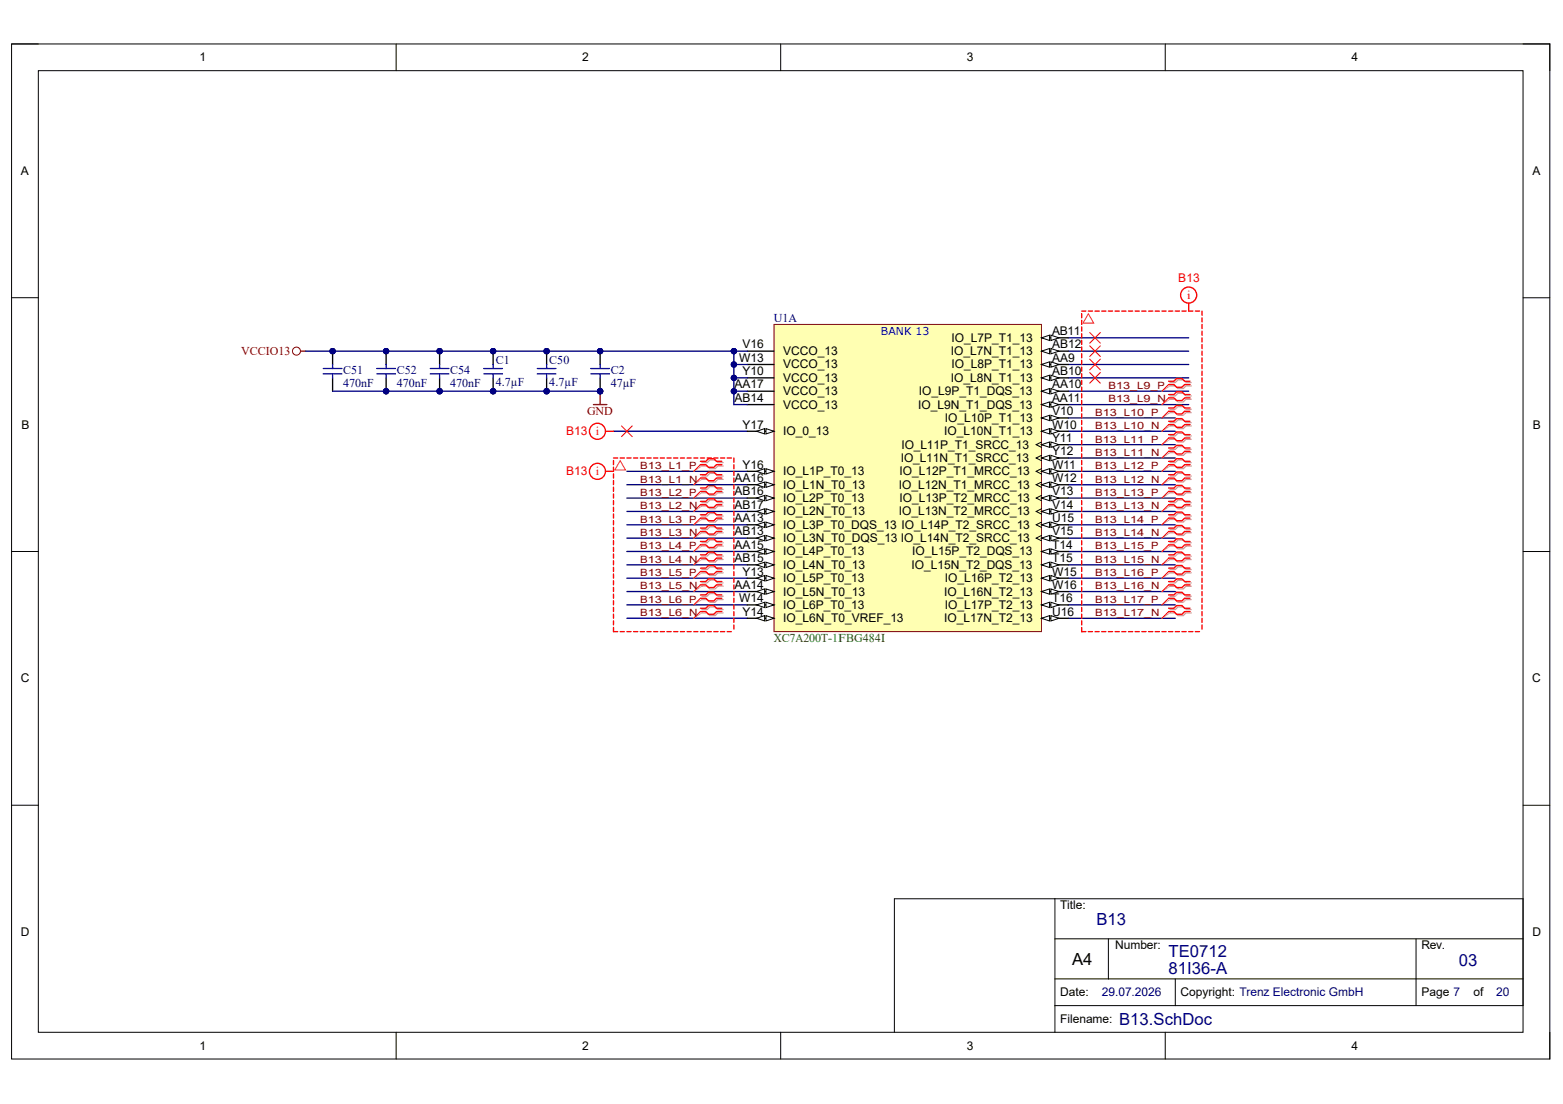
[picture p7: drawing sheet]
<svg xmlns="http://www.w3.org/2000/svg" width="297mm" height="210mm" viewBox="0 0 297 210" stroke-linecap="round" stroke-linejoin="round" font-family="sans-serif">
<defs><g id="words">
<g font-size="3.2" fill="#000081">
<text x="208.4" y="175.8">B13</text>
<text x="222.1" y="185.2">81I36-A</text>
<text x="222.1" y="181.9">TE0712</text>
<text x="277.2" y="183.6">03</text>
<text x="212.7" y="194.8">B13.SchDoc</text>
</g>
<text font-size="3.2" x="203.8" y="183.4">A4</text>
<g font-size="2.3">
<text x="37.9" y="11.7">1</text>
<text x="110.7" y="11.7">2</text>
<text x="183.7" y="11.7">3</text>
<text x="256.8" y="11.7">4</text>
<text x="4" y="33.3">A</text>
<text x="291.2" y="33.3">A</text>
<text x="180.8" y="65">IO_L7P_T1_13</text>
<text x="200" y="63.7">AB11</text>
<text x="140.5" y="68.8">W13</text>
<text x="141.1" y="66.3">V16</text>
<text x="141.1" y="71.3">Y10</text>
<text x="148.9" y="67.5">VCCO_13</text>
<text x="148.9" y="70.1">VCCO_13</text>
<text x="180.7" y="67.5">IO_L7N_T1_13</text>
<text x="180.8" y="70.1">IO_L8P_T1_13</text>
<text x="200" y="71.3">AB10</text>
<text x="200" y="68.8">AA9</text>
<text x="200" y="66.3">AB12</text>
<text x="139.6" y="73.9">AA17</text>
<text x="139.6" y="76.4">AB14</text>
<text x="148.9" y="75.1">VCCO_13</text>
<text x="148.9" y="77.7">VCCO_13</text>
<text x="148.9" y="72.6">VCCO_13</text>
<text x="174.5" y="77.7">IO_L9N_T1_DQS_13</text>
<text x="174.6" y="75.1">IO_L9P_T1_DQS_13</text>
<text x="180.7" y="72.6">IO_L8N_T1_13</text>
<text x="200" y="76.4">AA11</text>
<text x="200" y="73.9">AA10</text>
<text x="4.1" y="81.5">B</text>
<text x="141.1" y="81.5">Y17</text>
<text x="148.9" y="82.8">IO_0_13</text>
<text x="179.4" y="82.8">IO_L10N_T1_13</text>
<text x="179.6" y="80.2">IO_L10P_T1_13</text>
<text x="200" y="81.5">W10</text>
<text x="200" y="79">V10</text>
<text x="291.3" y="81.5">B</text>
<text x="141.1" y="89.1">Y16</text>
<text x="171.2" y="87.9">IO_L11N_T1_SRCC_13</text>
<text x="171.4" y="85.3">IO_L11P_T1_SRCC_13</text>
<text x="200" y="89.1">W11</text>
<text x="200" y="86.6">Y12</text>
<text x="200" y="84">Y11</text>
<text x="139.6" y="94.2">AB16</text>
<text x="139.6" y="91.7">AA16</text>
<text x="148.9" y="95.5">IO_L2P_T0_13</text>
<text x="148.9" y="92.9">IO_L1N_T0_13</text>
<text x="148.9" y="90.4">IO_L1P_T0_13</text>
<text x="170.8" y="92.9">IO_L12N_T1_MRCC_13</text>
<text x="171" y="95.5">IO_L13P_T2_MRCC_13</text>
<text x="171" y="90.4">IO_L12P_T1_MRCC_13</text>
<text x="200" y="94.2">V13</text>
<text x="200" y="91.7">W12</text>
<text x="139.6" y="101.8">AB13</text>
<text x="139.6" y="99.3">AA13</text>
<text x="139.6" y="96.7">AB17</text>
<text x="148.9" y="100.5">IO_L3P_T0_DQS_13 IO_L14P_T2_SRCC_13</text>
<text x="148.9" y="98">IO_L2N_T0_13</text>
<text x="170.8" y="98">IO_L13N_T2_MRCC_13</text>
<text x="200" y="101.8">V15</text>
<text x="200" y="99.3">U15</text>
<text x="200" y="96.7">V14</text>
<text x="139.6" y="106.9">AB15</text>
<text x="139.6" y="104.3">AA15</text>
<text x="148.9" y="105.6">IO_L4P_T0_13</text>
<text x="148.9" y="103.1">IO_L3N_T0_DQS_13 IO_L14N_T2_SRCC_13</text>
<text x="173.3" y="105.6">IO_L15P_T2_DQS_13</text>
<text x="200" y="106.9">T15</text>
<text x="200" y="104.3">T14</text>
<text x="139.6" y="112">AA14</text>
<text x="141.1" y="109.4">Y13</text>
<text x="148.9" y="113.2">IO_L5N_T0_13</text>
<text x="148.9" y="110.7">IO_L5P_T0_13</text>
<text x="148.9" y="108.2">IO_L4N_T0_13</text>
<text x="173.2" y="108.2">IO_L15N_T2_DQS_13</text>
<text x="179.4" y="113.2">IO_L16N_T2_13</text>
<text x="179.6" y="110.7">IO_L16P_T2_13</text>
<text x="200" y="112">W16</text>
<text x="200" y="109.4">W15</text>
<text x="140.5" y="114.5">W14</text>
<text x="141.1" y="117.1">Y14</text>
<text x="148.9" y="118.3">IO_L6N_T0_VREF_13</text>
<text x="148.9" y="115.8">IO_L6P_T0_13</text>
<text x="179.4" y="118.3">IO_L17N_T2_13</text>
<text x="179.6" y="115.8">IO_L17P_T2_13</text>
<text x="200" y="117.1">U16</text>
<text x="200" y="114.5">T16</text>
<text x="4" y="129.7">C</text>
<text x="291.2" y="129.7">C</text>
<text x="201.5" y="172.9">Title:</text>
<text x="4" y="178">D</text>
<text x="291.2" y="178">D</text>
<text x="211.9" y="180.5">Number:</text>
<text x="270.1" y="180.5">Rev.</text>
<text x="201.5" y="189.4">Date:</text>
<text x="224.4" y="189.4">Copyright: Trenz Electronic GmbH</text>
<text x="270.1" y="189.4">Page 7</text>
<text x="280" y="189.4">of</text>
<text x="201.5" y="194.5">Filename:</text>
<text x="37.9" y="199.6">1</text>
<text x="110.7" y="199.6">2</text>
<text x="183.7" y="199.6">3</text>
<text x="256.8" y="199.6">4</text>
</g>
<g font-size="2.3" fill="#f00">
<text x="223.9" y="53.6">B13</text>
<text x="225.6" y="56.8">i</text>
<text x="107.6" y="82.8">B13</text>
<text x="113.2" y="82.7">i</text>
<text x="107.6" y="90.4">B13</text>
<text x="113.2" y="90.4">i</text>
</g>
<g font-size="2.3" fill="#000081">
<text x="147.1" y="61.2">U1A</text>
<text x="65.2" y="71.1">C51</text>
<text x="75.4" y="71.1">C52</text>
<text x="85.6" y="71.1">C54</text>
<text x="94.2" y="69.3">C1</text>
<text x="104.4" y="69.3">C50</text>
<text x="116.1" y="71.1">C2</text>
<text x="65.2" y="73.6">470nF</text>
<text x="75.4" y="73.6">470nF</text>
<text x="85.6" y="73.6">470nF</text>
<text x="94.2" y="73.4">4.7µF</text>
<text x="104.4" y="73.4">4.7µF</text>
<text x="116.1" y="73.6">47µF</text>
<text x="209.4" y="189.4">29.07.2026</text>
<text x="284.3" y="189.4">20</text>
</g>
<g font-size="2.3" fill="#810000">
<text x="45.8" y="67.5">VCCIO13</text>
<text x="111.6" y="78.9">GND</text>
</g>
<text font-size="2.3" fill="#008100" x="147.1" y="122.1">XC7A200T-1FBG484I</text>
<text font-size="2.1" fill="#00f" x="167.4" y="63.8">BANK 13</text>
<g font-size="1.9" fill="#810000">
<text x="210.7" y="76.5">B13_L9_N</text>
<text x="210.7" y="73.9">B13_L9_P</text>
<text x="208.1" y="79.1">B13_L10_P</text>
<text x="208.1" y="81.6">B13_L10_N</text>
<text x="121.7" y="89.2">B13_L1_P</text>
<text x="208.1" y="89.2">B13_L12_P</text>
<text x="208.1" y="84.1">B13_L11_P</text>
<text x="208.1" y="86.7">B13_L11_N</text>
<text x="121.7" y="94.3">B13_L2_P</text>
<text x="121.7" y="91.7">B13_L1_N</text>
<text x="208.1" y="91.7">B13_L12_N</text>
<text x="208.1" y="94.3">B13_L13_P</text>
<text x="121.7" y="99.3">B13_L3_P</text>
<text x="121.7" y="101.9">B13_L3_N</text>
<text x="121.7" y="96.8">B13_L2_N</text>
<text x="208.1" y="96.8">B13_L13_N</text>
<text x="208.1" y="99.3">B13_L14_P</text>
<text x="208.1" y="101.9">B13_L14_N</text>
<text x="121.7" y="107">B13_L4_N</text>
<text x="121.7" y="104.4">B13_L4_P</text>
<text x="208.1" y="104.4">B13_L15_P</text>
<text x="208.1" y="107">B13_L15_N</text>
<text x="121.7" y="109.5">B13_L5_P</text>
<text x="121.7" y="112.1">B13_L5_N</text>
<text x="208.1" y="109.5">B13_L16_P</text>
<text x="208.1" y="112.1">B13_L16_N</text>
<text x="121.7" y="117.1">B13_L6_N</text>
<text x="121.7" y="114.6">B13_L6_P</text>
<text x="208.1" y="114.6">B13_L17_P</text>
<text x="208.1" y="117.1">B13_L17_N</text>
</g>
</g></defs>
<path d="M2.2 8.4h292.3v193h-292.3z" fill="none" stroke="#000" stroke-width=".19"/>
<path d="M7.3 13.4h282.1v182.9h-282.1z" fill-rule="evenodd" fill="#fff"/>
<g fill="none" stroke="#000" stroke-width=".19">
<path d="M2.2 8.4h5.1M7.3 13.4h282.1v182.9h-282.1zM75.3 8.4v5M148.4 8.4v5M221.4 8.4v5M289.4 8.4h5.1v5M2.2 56.6h5.1M289.4 56.6h5.1M2.2 104.9h5.1M289.4 104.9h5.1M2.2 153.1h5.1M289.4 153.1h5.1"/>
<path d="M200.5 170.9v25.4M200.5 178.5h88.9M210.6 178.5v7.6M269.1 178.5v12.7M75.3 196.3v5.1M148.4 196.3v5.1M200.5 191.2h88.9v-20.3h-119.4v25.4M200.5 186.1h88.9M221.4 196.3v5.1M223.4 186.1v5.1M294.5 196.3v5.1"/>
</g>
<g fill="none" stroke="#000081" stroke-width=".25">
<path d="M203 76.9h22.9M203 74.4h22.9M203 71.8h22.9M203 69.3h22.9M203 66.8h22.9M203 64.2h22.9M203 79.5h20.4M116.6 82h25.4M119.1 99.8h22.9M119.1 97.2h22.9M119.1 94.7h22.9M119.1 92.2h22.9"/>
<path d="M119.1 89.6h22.9M203 89.6h20.4M203 92.2h20.4M203 94.7h20.4M203 97.2h20.4M203 99.8h20.4M203 82h20.4M203 84.5h20.4M203 87.1h20.4M119.1 102.3h22.9M119.1 107.4h22.9M119.1 104.9h22.9"/>
<path d="M119.1 117.6h22.9M119.1 115h22.9M119.1 112.5h22.9M119.1 109.9h22.9M203 104.9h20.4M203 107.4h20.4M203 109.9h20.4M203 112.5h20.4M203 115h20.4M203 117.6h20.4M203 102.3h20.4"/>
</g>
<g fill="none" stroke="#d1a4a4" stroke-width=".25">
<path d="M222.3 75.3h1.1l.5-.5h1l.5 .5h1M222.3 75.9h1.1l.5 .5h1l.5-.5h1M222.3 72.7h1.1l.5-.5h1l.5 .5h1M222.3 73.4h1.1l.5 .5h1l.5-.5h1M222.3 77.8h1.1l.5-.5h1l.5 .5h1M222.3 78.4h1.1l.5 .6h1l.5-.6h1M133.4 98.1h1l.5-.5h1l.5 .5h1M133.4 98.8h1l.5 .5h1l.5-.5h1M133.4 93h1l.5-.5h1l.5 .5h1M133.4 93.7h1l.5 .5h1l.5-.5h1M133.4 95.6h1l.5-.5h1l.5 .5h1M133.4 96.2h1l.5 .5h1l.5-.5h1"/>
<path d="M133.4 88h1l.5-.5h1l.5 .5h1M133.4 88.6h1l.5 .5h1l.5-.5h1M133.4 90.5h1l.5-.5h1l.5 .5h1M133.4 91.1h1l.5 .5h1l.5-.5h1M222.3 80.4h1.1l.5-.6h1l.5 .6h1M222.3 81h1.1l.5 .5h1l.5-.5h1M222.3 82.9h1.1l.5-.5h1l.5 .5h1M222.3 83.5h1.1l.5 .5h1l.5-.5h1M222.3 85.4h1.1l.5-.5h1l.5 .5h1M222.3 86.1h1.1l.5 .5h1l.5-.5h1M222.3 88h1.1l.5-.5h1l.5 .5h1M222.3 88.6h1.1l.5 .5h1l.5-.5h1"/>
<path d="M222.3 90.5h1.1l.5-.5h1l.5 .5h1M222.3 91.1h1.1l.5 .6h1l.5-.6h1M222.3 93h1.1l.5-.5h1l.5 .5h1M222.3 93.7h1.1l.5 .5h1l.5-.5h1M222.3 95.6h1.1l.5-.5h1l.5 .5h1M222.3 96.2h1.1l.5 .5h1l.5-.5h1M222.3 98.1h1.1l.5-.5h1l.5 .5h1M222.3 98.8h1.1l.5 .5h1l.5-.5h1M133.4 105.7h1l.5-.5h1l.5 .5h1M133.4 106.4h1l.5 .5h1l.5-.5h1M133.4 103.2h1l.5-.5h1l.5 .5h1M133.4 103.8h1l.5 .5h1l.5-.5h1"/>
<path d="M133.4 100.7h1l.5-.5h1l.5 .5h1M133.4 101.3h1l.5 .5h1l.5-.5h1M133.4 115.9h1l.5-.5h1l.5 .5h1M133.4 116.5h1l.5 .5h1l.5-.5h1M133.4 113.4h1l.5-.5h1l.5 .5h1M133.4 114h1l.5 .5h1l.5-.5h1M133.4 108.3h1l.5-.5h1l.5 .5h1M133.4 108.9h1l.5 .5h1l.5-.5h1M133.4 110.8h1l.5-.5h1l.5 .5h1M133.4 111.5h1l.5 .5h1l.5-.5h1M222.3 100.7h1.1l.5-.5h1l.5 .5h1M222.3 101.3h1.1l.5 .5h1l.5-.5h1"/>
<path d="M222.3 103.2h1.1l.5-.5h1l.5 .5h1M222.3 103.8h1.1l.5 .6h1l.5-.6h1M222.3 105.7h1.1l.5-.5h1l.5 .5h1M222.3 106.4h1.1l.5 .5h1l.5-.5h1M222.3 108.3h1.1l.5-.5h1l.5 .5h1M222.3 108.9h1.1l.5 .5h1l.5-.5h1M222.3 110.8h1.1l.5-.5h1l.5 .5h1M222.3 111.5h1.1l.5 .5h1l.5-.5h1M222.3 113.4h1.1l.5-.5h1l.5 .5h1M222.3 114h1.1l.5 .5h1l.5-.5h1M222.3 115.9h1.1l.5-.5h1l.5 .5h1M222.3 116.5h1.1l.5 .6h1l.5-.6h1"/>
</g>
<g fill="none" stroke="#d1a4a4" stroke-width=".19">
<path d="M222.3 75.9l-1.5 1M222.3 73.4l-1.5 1M222.3 78.4l-1.5 1.1M133.4 98.8l-1.6 1M133.4 93.7l-1.6 1M133.4 96.2l-1.6 1M133.4 88.6l-1.6 1M133.4 91.1l-1.6 1.1M222.3 81l-1.5 1M222.3 83.5l-1.5 1M222.3 86.1l-1.5 1M222.3 88.6l-1.5 1"/>
<path d="M222.3 91.1l-1.5 1.1M222.3 93.7l-1.5 1M222.3 96.2l-1.5 1M222.3 98.8l-1.5 1M133.4 106.4l-1.6 1M133.4 103.8l-1.6 1.1M133.4 101.3l-1.6 1M133.4 116.5l-1.6 1.1M133.4 114l-1.6 1M133.4 108.9l-1.6 1M133.4 111.5l-1.6 1M222.3 101.3l-1.5 1"/>
<path d="M222.3 103.8l-1.5 1.1M222.3 106.4l-1.5 1M222.3 108.9l-1.5 1M222.3 111.5l-1.5 1M222.3 114l-1.5 1M222.3 116.5l-1.5 1.1"/>
</g>
<g fill="none" stroke="#f00" stroke-width=".25">
<path d="M205.6 59.6v.8M205.6 59.1h.8M206.8 59.1h.8M208.1 59.1h.8M209.4 59.1h.8M210.6 59.1h.8M211.9 59.1h.8M213.2 59.1h.8M214.5 59.1h.8M215.7 59.1h.8M217 59.1h.8M218.3 59.1h.8"/>
<path d="M219.5 59.1h.8M220.8 59.1h.8M222.1 59.1h.8M223.4 59.1h.7M224.6 59.1h.8M225.9 57.6v1.5h.8M227.2 59.1h.8M228.4 59.1v.8M205.6 60.9v.8M205.6 62.2v.8M205.6 63.4v.8M205.6 64.7v.8"/>
<path d="M205.6 66v.8M205.6 67.2v.8M205.6 68.5v.8M205.6 69.8v.8M205.6 71.1v.7M205.6 72.3v.8M205.6 73.6v.8M205.6 74.9v.8M205.6 76.1v.8M205.6 77.4v.8M205.6 78.7v.8M205.6 79.9v.8"/>
<path d="M222.1 75h1l.5-.5h1l.5 .5h1.1M222.1 75.7h1l.5 .5h1l.5-.5h1.1M222.1 72.5h1l.5-.5h1l.5 .5h1.1M222.1 73.1h1l.5 .5h1l.5-.5h1.1M222.1 77.6h1l.5-.5h1l.5 .5h1.1M222.1 78.2h1l.5 .5h1l.5-.5h1.1M228.4 60.4v.8M228.4 61.7v.8M228.4 63v.8M228.4 64.2v.8M228.4 65.5v.8M228.4 66.8v.8"/>
<path d="M228.4 68v.8M228.4 69.3v.8M228.4 70.6v.8M228.4 71.8v.8M228.4 73.1v.8M228.4 74.4v.8M228.4 75.7v.8M228.4 76.9v.8M228.4 78.2v.8M228.4 79.5v.8M116.6 87.6v.7M116.6 88.8v.8h-1.5"/>
<path d="M116.6 90.1v.8M116.6 91.4v.8M116.6 92.6v.8M116.6 93.9v.8M116.6 95.2v.8M116.6 96.4v.8M116.6 97.7v.8M116.6 99v.8M116.6 87.1h.8M117.9 87.1h.8M119.1 87.1h.8M120.4 87.1h.8"/>
<path d="M121.7 87.1h.8M122.9 87.1h.8M124.2 87.1h.8M125.5 87.1h.8M126.8 87.1h.8M128 87.1h.8M129.3 87.1h.8M130.6 87.1h.8M131.8 87.1h.8M133.1 97.9h1l.5-.5h1.1l.5 .5h1M133.1 98.5h1l.5 .5h1.1l.5-.5h1M133.1 92.8h1l.5-.5h1.1l.5 .5h1"/>
<path d="M133.1 93.4h1l.5 .5h1.1l.5-.5h1M133.1 95.3h1l.5-.5h1.1l.5 .5h1M133.1 96h1l.5 .5h1.1l.5-.5h1M133.1 87.7h1l.5-.5h1.1l.5 .5h1M133.1 88.3h1l.5 .6h1.1l.5-.6h1M133.1 90.3h1l.5-.6h1.1l.5 .6h1M133.1 90.9h1l.5 .5h1.1l.5-.5h1M133.1 87.1h.8M134.4 87.1h.8M135.7 87.1h.7M136.9 87.1h.8M138.2 87.1h.8"/>
<path d="M139.5 87.1v.8M139.5 88.3v.8M139.5 89.6v.8M139.5 90.9v.8M139.5 92.2v.7M139.5 93.4v.8M139.5 94.7v.8M139.5 96v.8M139.5 97.2v.8M139.5 98.5v.8M139.5 99.8v.8M205.6 81.2v.8"/>
<path d="M205.6 82.5v.8M205.6 83.8v.7M205.6 85v.8M205.6 86.3v.8M205.6 87.6v.7M205.6 88.8v.8M205.6 90.1v.8M205.6 91.4v.8M205.6 92.6v.8M205.6 93.9v.8M205.6 95.2v.8M205.6 96.4v.8"/>
<path d="M205.6 97.7v.8M205.6 99v.8M222.1 80.1h1l.5-.5h1l.5 .5h1.1M222.1 80.7h1l.5 .5h1l.5-.5h1.1M222.1 82.6h1l.5-.5h1l.5 .5h1.1M222.1 83.3h1l.5 .5h1l.5-.5h1.1M222.1 85.2h1l.5-.5h1l.5 .5h1.1M222.1 85.8h1l.5 .5h1l.5-.5h1.1M222.1 87.7h1l.5-.5h1l.5 .5h1.1M222.1 88.3h1l.5 .6h1l.5-.6h1.1M222.1 90.3h1l.5-.6h1l.5 .6h1.1M222.1 90.9h1l.5 .5h1l.5-.5h1.1"/>
<path d="M222.1 92.8h1l.5-.5h1l.5 .5h1.1M222.1 93.4h1l.5 .5h1l.5-.5h1.1M222.1 95.3h1l.5-.5h1l.5 .5h1.1M222.1 96h1l.5 .5h1l.5-.5h1.1M222.1 97.9h1l.5-.5h1l.5 .5h1.1M222.1 98.5h1l.5 .5h1l.5-.5h1.1M228.4 80.7v.8M228.4 82v.8M228.4 83.3v.8M228.4 84.5v.8M228.4 85.8v.8M228.4 87.1v.8"/>
<path d="M228.4 88.3v.8M228.4 89.6v.8M228.4 90.9v.8M228.4 92.2v.8M228.4 93.4v.8M228.4 94.7v.8M228.4 96v.8M228.4 97.2v.8M228.4 98.5v.8M228.4 99.8v.8M116.6 119.3v.8h.8M116.6 100.3v.7"/>
<path d="M116.6 101.5v.8M116.6 102.8v.8M116.6 104.1v.8M116.6 105.3v.8M116.6 106.6v.8M116.6 107.9v.8M116.6 109.1v.8M116.6 110.4v.8M116.6 111.7v.8M116.6 112.9v.8M116.6 114.2v.8M116.6 115.5v.8"/>
<path d="M116.6 116.8v.8M116.6 118v.8M133.1 105.5h1l.5-.5h1.1l.5 .5h1M133.1 106.1h1l.5 .5h1.1l.5-.5h1M133.1 102.9h1l.5-.5h1.1l.5 .5h1M133.1 103.6h1l.5 .5h1.1l.5-.5h1M133.1 100.4h1l.5-.5h1.1l.5 .5h1M133.1 101h1l.5 .6h1.1l.5-.6h1M133.1 115.6h1l.5-.5h1.1l.5 .5h1M133.1 116.3h1l.5 .5h1.1l.5-.5h1M133.1 113.1h1l.5-.5h1.1l.5 .5h1M133.1 113.7h1l.5 .6h1.1l.5-.6h1"/>
<path d="M133.1 108h1l.5-.5h1.1l.5 .5h1M133.1 108.7h1l.5 .5h1.1l.5-.5h1M133.1 110.6h1l.5-.5h1.1l.5 .5h1M133.1 111.2h1l.5 .5h1.1l.5-.5h1M139.5 101v.8M139.5 102.3v.8M139.5 103.6v.8M139.5 104.9v.7M139.5 106.1v.8M139.5 107.4v.8M139.5 108.7v.8M139.5 109.9v.8"/>
<path d="M139.5 111.2v.8M139.5 112.5v.8M139.5 113.7v.8M139.5 115v.8M139.5 116.3v.8M139.5 117.6v.7M139.5 118.8v.8M205.6 100.3v.7M205.6 101.5v.8M205.6 102.8v.8M205.6 104.1v.8M205.6 105.3v.8"/>
<path d="M205.6 106.6v.8M205.6 107.9v.8M205.6 109.1v.8M205.6 110.4v.8M205.6 111.7v.8M205.6 113v.7M205.6 114.2v.8M205.6 115.5v.8M205.6 116.8v.8M205.6 118v.8M205.6 119.3v.8h.8M222.1 100.4h1l.5-.5h1l.5 .5h1.1"/>
<path d="M222.1 101h1l.5 .6h1l.5-.6h1.1M222.1 102.9h1l.5-.5h1l.5 .5h1.1M222.1 103.6h1l.5 .5h1l.5-.5h1.1M222.1 105.5h1l.5-.5h1l.5 .5h1.1M222.1 106.1h1l.5 .5h1l.5-.5h1.1M222.1 108h1l.5-.5h1l.5 .5h1.1M222.1 108.7h1l.5 .5h1l.5-.5h1.1M222.1 110.6h1l.5-.5h1l.5 .5h1.1M222.1 111.2h1l.5 .5h1l.5-.5h1.1M222.1 113.1h1l.5-.5h1l.5 .5h1.1M222.1 113.7h1l.5 .6h1l.5-.6h1.1M222.1 115.6h1l.5-.5h1l.5 .5h1.1"/>
<path d="M222.1 116.3h1l.5 .5h1l.5-.5h1.1M228.4 101v.8M228.4 102.3v.8M228.4 103.6v.8M228.4 104.9v.8M228.4 106.1v.8M228.4 107.4v.8M228.4 108.7v.8M228.4 109.9v.8M228.4 111.2v.8M228.4 112.5v.8M228.4 113.7v.8"/>
<path d="M228.4 115v.8M228.4 116.3v.8M228.4 117.6v.7M228.4 118.8v.8M117.9 120.1h.8M119.1 120.1h.8M120.4 120.1h.8M121.7 120.1h.8M122.9 120.1h.8M124.2 120.1h.8M125.5 120.1h.8M126.8 120.1h.8"/>
<path d="M128 120.1h.8M129.3 120.1h.8M130.6 120.1h.8M131.8 120.1h.8M133.1 120.1h.8M134.4 120.1h.8M135.7 120.1h.7M136.9 120.1h.8M138.2 120.1h.8M206.8 120.1h.8M208.1 120.1h.8M209.4 120.1h.8"/>
<path d="M210.6 120.1h.8M211.9 120.1h.8M213.2 120.1h.8M214.5 120.1h.8M215.7 120.1h.8M217 120.1h.8M218.3 120.1h.8M219.5 120.1h.8M220.8 120.1h.8M222.1 120.1h.8M223.4 120.1h.7M224.6 120.1h.8"/>
<path d="M225.9 120.1h.8M227.2 120.1h.8"/>
<circle cx="225.9" cy="56.1" r="1.53"/>
<circle cx="113.5" cy="89.6" r="1.52"/>
</g>
<g fill="none" stroke="#f00" stroke-width=".19">
<path d="M222.1 75.7l-1.3 1.2M222.1 73.1l-1.3 1.3M222.1 78.2l-1.3 1.3M133.1 98.5l-1.3 1.3M133.1 93.4l-1.3 1.3M133.1 96l-1.3 1.2M133.1 88.3l-1.3 1.3M133.1 90.9l-1.3 1.3M222.1 80.7l-1.3 1.3M222.1 83.3l-1.3 1.2M222.1 85.8l-1.3 1.3M222.1 88.3l-1.3 1.3"/>
<path d="M222.1 90.9l-1.3 1.3M222.1 93.4l-1.3 1.3M222.1 96l-1.3 1.2M222.1 98.5l-1.3 1.3M133.1 106.1l-1.3 1.3M133.1 103.6l-1.3 1.3M133.1 101l-1.3 1.3M133.1 116.3l-1.3 1.3M133.1 113.7l-1.3 1.3M133.1 108.7l-1.3 1.2M133.1 111.2l-1.3 1.3M222.1 101l-1.3 1.3"/>
<path d="M222.1 103.6l-1.3 1.3M222.1 106.1l-1.3 1.3M222.1 108.7l-1.3 1.2M222.1 111.2l-1.3 1.3M222.1 113.7l-1.3 1.3M222.1 116.3l-1.3 1.3"/>
</g>
<circle cx="56.3" cy="66.8" r=".76" fill="none" stroke="#810000" stroke-width=".19"/>
<path d="M57.1 66.8h1M112.8 76.9h2.5M114.1 74.4v2.5" fill="none" stroke="#810000" stroke-width=".25"/>
<path d="M206.8 59.7l1.1 1.7h-2.1zM117.9 87.6l1 1.8h-2.1z" fill="none" stroke="#ff2f2f" stroke-width=".19"/>
<circle cx="114" cy="74.4" r=".51" fill="#000081"/>
<circle cx="114" cy="74.4" r=".51" fill="none" stroke="#000081" stroke-width=".19"/>
<path d="M147.1 61.7h50.8v58.4h-50.8z" fill-rule="evenodd" fill="#ffffb2"/>
<path d="M147.1 61.7h50.8v58.4h-50.8z" fill="none" stroke="#810000" stroke-width=".19"/>
<path d="M197.9 117.6h5.1" fill="none" stroke="#000" stroke-width=".25"/>
<path d="M197.9 117.6l1.6-.5v1z" fill="#f8fcff"/>
<path d="M197.9 117.6l1.6-.5v1z" fill="none" stroke="#000" stroke-width=".19"/>
<path d="M199.7 117.1l1.5 .5-1.5 .5z" fill="#f8fcff"/>
<path d="M199.7 117.1l1.5 .5-1.5 .5z" fill="none" stroke="#000" stroke-width=".19"/>
<path d="M197.9 115h5.1" fill="none" stroke="#000" stroke-width=".25"/>
<path d="M197.9 115l1.6-.5v1z" fill="#f8fcff"/>
<path d="M197.9 115l1.6-.5v1z" fill="none" stroke="#000" stroke-width=".19"/>
<path d="M199.7 114.5l1.5 .5-1.5 .5z" fill="#f8fcff"/>
<path d="M199.7 114.5l1.5 .5-1.5 .5z" fill="none" stroke="#000" stroke-width=".19"/>
<path d="M197.9 112.5h5.1" fill="none" stroke="#000" stroke-width=".25"/>
<path d="M197.9 112.5l1.6-.5v1z" fill="#f8fcff"/>
<path d="M197.9 112.5l1.6-.5v1z" fill="none" stroke="#000" stroke-width=".19"/>
<path d="M199.7 112l1.5 .5-1.5 .5z" fill="#f8fcff"/>
<path d="M199.7 112l1.5 .5-1.5 .5z" fill="none" stroke="#000" stroke-width=".19"/>
<path d="M197.9 109.9h5.1" fill="none" stroke="#000" stroke-width=".25"/>
<path d="M197.9 109.9l1.6-.5v1z" fill="#f8fcff"/>
<path d="M197.9 109.9l1.6-.5v1z" fill="none" stroke="#000" stroke-width=".19"/>
<path d="M199.7 109.4l1.5 .5-1.5 .5z" fill="#f8fcff"/>
<path d="M199.7 109.4l1.5 .5-1.5 .5z" fill="none" stroke="#000" stroke-width=".19"/>
<path d="M197.9 107.4h5.1" fill="none" stroke="#000" stroke-width=".25"/>
<path d="M197.9 107.4l1.6-.5v1z" fill="#f8fcff"/>
<path d="M197.9 107.4l1.6-.5v1z" fill="none" stroke="#000" stroke-width=".19"/>
<path d="M199.7 106.9l1.5 .5-1.5 .5z" fill="#f8fcff"/>
<path d="M199.7 106.9l1.5 .5-1.5 .5z" fill="none" stroke="#000" stroke-width=".19"/>
<path d="M197.9 104.9h5.1" fill="none" stroke="#000" stroke-width=".25"/>
<path d="M197.9 104.9l1.6-.5v1z" fill="#f8fcff"/>
<path d="M197.9 104.9l1.6-.5v1z" fill="none" stroke="#000" stroke-width=".19"/>
<path d="M199.7 104.4l1.5 .5-1.5 .5z" fill="#f8fcff"/>
<path d="M199.7 104.4l1.5 .5-1.5 .5z" fill="none" stroke="#000" stroke-width=".19"/>
<path d="M197.9 102.3h5.1" fill="none" stroke="#000" stroke-width=".25"/>
<path d="M197.9 102.3l1.6-.5v1z" fill="#f8fcff"/>
<path d="M197.9 102.3l1.6-.5v1z" fill="none" stroke="#000" stroke-width=".19"/>
<path d="M199.7 101.8l1.5 .5-1.5 .5z" fill="#f8fcff"/>
<path d="M197.9 101.8l-1 .5 1 .5M199.7 101.8l1.5 .5-1.5 .5z" fill="none" stroke="#000" stroke-width=".19"/>
<path d="M197.9 99.8h5.1" fill="none" stroke="#000" stroke-width=".25"/>
<path d="M197.9 99.8l1.6-.5v1z" fill="#f8fcff"/>
<path d="M197.9 99.8l1.6-.5v1z" fill="none" stroke="#000" stroke-width=".19"/>
<path d="M199.7 99.3l1.5 .5-1.5 .5z" fill="#f8fcff"/>
<path d="M197.9 99.3l-1 .5 1 .5M199.7 99.3l1.5 .5-1.5 .5z" fill="none" stroke="#000" stroke-width=".19"/>
<path d="M197.9 97.2h5.1" fill="none" stroke="#000" stroke-width=".25"/>
<path d="M197.9 97.2l1.6-.5v1.1z" fill="#f8fcff"/>
<path d="M197.9 97.2l1.6-.5v1.1z" fill="none" stroke="#000" stroke-width=".19"/>
<path d="M199.7 96.7l1.5 .5-1.5 .6z" fill="#f8fcff"/>
<path d="M197.9 96.7l-1 .5 1 .6M199.7 96.7l1.5 .5-1.5 .6z" fill="none" stroke="#000" stroke-width=".19"/>
<path d="M197.9 94.7h5.1" fill="none" stroke="#000" stroke-width=".25"/>
<path d="M197.9 94.7l1.6-.5v1z" fill="#f8fcff"/>
<path d="M197.9 94.7l1.6-.5v1z" fill="none" stroke="#000" stroke-width=".19"/>
<path d="M199.7 94.2l1.5 .5-1.5 .5z" fill="#f8fcff"/>
<path d="M197.9 94.2l-1 .5 1 .5M199.7 94.2l1.5 .5-1.5 .5z" fill="none" stroke="#000" stroke-width=".19"/>
<path d="M197.9 92.2h5.1" fill="none" stroke="#000" stroke-width=".25"/>
<path d="M197.9 92.2l1.6-.5v1z" fill="#f8fcff"/>
<path d="M197.9 92.2l1.6-.5v1z" fill="none" stroke="#000" stroke-width=".19"/>
<path d="M199.7 91.7l1.5 .5-1.5 .5z" fill="#f8fcff"/>
<path d="M197.9 91.7l-1 .5 1 .5M199.7 91.7l1.5 .5-1.5 .5z" fill="none" stroke="#000" stroke-width=".19"/>
<path d="M197.9 89.6h5.1" fill="none" stroke="#000" stroke-width=".25"/>
<path d="M197.9 89.6l1.6-.5v1z" fill="#f8fcff"/>
<path d="M197.9 89.6l1.6-.5v1z" fill="none" stroke="#000" stroke-width=".19"/>
<path d="M199.7 89.1l1.5 .5-1.5 .5z" fill="#f8fcff"/>
<path d="M197.9 89.1l-1 .5 1 .5M199.7 89.1l1.5 .5-1.5 .5z" fill="none" stroke="#000" stroke-width=".19"/>
<path d="M197.9 87.1h5.1" fill="none" stroke="#000" stroke-width=".25"/>
<path d="M197.9 87.1l1.6-.5v1z" fill="#f8fcff"/>
<path d="M197.9 87.1l1.6-.5v1z" fill="none" stroke="#000" stroke-width=".19"/>
<path d="M199.7 86.6l1.5 .5-1.5 .5z" fill="#f8fcff"/>
<path d="M197.9 86.6l-1 .5 1 .5M199.7 86.6l1.5 .5-1.5 .5z" fill="none" stroke="#000" stroke-width=".19"/>
<path d="M197.9 84.5h5.1" fill="none" stroke="#000" stroke-width=".25"/>
<path d="M197.9 84.5l1.6-.5v1.1z" fill="#f8fcff"/>
<path d="M197.9 84.5l1.6-.5v1.1z" fill="none" stroke="#000" stroke-width=".19"/>
<path d="M199.7 84l1.5 .5-1.5 .6z" fill="#f8fcff"/>
<path d="M197.9 84l-1 .5 1 .6M199.7 84l1.5 .5-1.5 .6z" fill="none" stroke="#000" stroke-width=".19"/>
<path d="M197.9 82h5.1" fill="none" stroke="#000" stroke-width=".25"/>
<path d="M197.9 82l1.6-.5v1z" fill="#f8fcff"/>
<path d="M197.9 82l1.6-.5v1z" fill="none" stroke="#000" stroke-width=".19"/>
<path d="M199.7 81.5l1.5 .5-1.5 .5z" fill="#f8fcff"/>
<path d="M199.7 81.5l1.5 .5-1.5 .5z" fill="none" stroke="#000" stroke-width=".19"/>
<path d="M197.9 79.5h5.1" fill="none" stroke="#000" stroke-width=".25"/>
<path d="M197.9 79.5l1.6-.5v1z" fill="#f8fcff"/>
<path d="M197.9 79.5l1.6-.5v1z" fill="none" stroke="#000" stroke-width=".19"/>
<path d="M199.7 79l1.5 .5-1.5 .5z" fill="#f8fcff"/>
<path d="M199.7 79l1.5 .5-1.5 .5z" fill="none" stroke="#000" stroke-width=".19"/>
<path d="M197.9 76.9h5.1" fill="none" stroke="#000" stroke-width=".25"/>
<path d="M197.9 76.9l1.6-.5v1z" fill="#f8fcff"/>
<path d="M197.9 76.9l1.6-.5v1z" fill="none" stroke="#000" stroke-width=".19"/>
<path d="M199.7 76.4l1.5 .5-1.5 .5z" fill="#f8fcff"/>
<path d="M199.7 76.4l1.5 .5-1.5 .5z" fill="none" stroke="#000" stroke-width=".19"/>
<path d="M197.9 74.4h5.1" fill="none" stroke="#000" stroke-width=".25"/>
<path d="M197.9 74.4l1.6-.5v1z" fill="#f8fcff"/>
<path d="M197.9 74.4l1.6-.5v1z" fill="none" stroke="#000" stroke-width=".19"/>
<path d="M199.7 73.9l1.5 .5-1.5 .5z" fill="#f8fcff"/>
<path d="M199.7 73.9l1.5 .5-1.5 .5z" fill="none" stroke="#000" stroke-width=".19"/>
<path d="M197.9 71.8h5.1" fill="none" stroke="#000" stroke-width=".25"/>
<path d="M197.9 71.8l1.6-.5v1.1z" fill="#f8fcff"/>
<path d="M197.9 71.8l1.6-.5v1.1z" fill="none" stroke="#000" stroke-width=".19"/>
<path d="M199.7 71.3l1.5 .5-1.5 .6z" fill="#f8fcff"/>
<path d="M199.7 71.3l1.5 .5-1.5 .6z" fill="none" stroke="#000" stroke-width=".19"/>
<path d="M197.9 69.3h5.1" fill="none" stroke="#000" stroke-width=".25"/>
<path d="M197.9 69.3l1.6-.5v1z" fill="#f8fcff"/>
<path d="M197.9 69.3l1.6-.5v1z" fill="none" stroke="#000" stroke-width=".19"/>
<path d="M199.7 68.8l1.5 .5-1.5 .5z" fill="#f8fcff"/>
<path d="M199.7 68.8l1.5 .5-1.5 .5z" fill="none" stroke="#000" stroke-width=".19"/>
<path d="M197.9 66.8h5.1" fill="none" stroke="#000" stroke-width=".25"/>
<path d="M197.9 66.8l1.6-.5v1z" fill="#f8fcff"/>
<path d="M197.9 66.8l1.6-.5v1z" fill="none" stroke="#000" stroke-width=".19"/>
<path d="M199.7 66.3l1.5 .5-1.5 .5z" fill="#f8fcff"/>
<path d="M199.7 66.3l1.5 .5-1.5 .5z" fill="none" stroke="#000" stroke-width=".19"/>
<path d="M197.9 64.2h5.1" fill="none" stroke="#000" stroke-width=".25"/>
<path d="M197.9 64.2l1.6-.5v1z" fill="#f8fcff"/>
<path d="M197.9 64.2l1.6-.5v1z" fill="none" stroke="#000" stroke-width=".19"/>
<path d="M199.7 63.7l1.5 .5-1.5 .5z" fill="#f8fcff"/>
<path d="M199.7 63.7l1.5 .5-1.5 .5z" fill="none" stroke="#000" stroke-width=".19"/>
<path d="M142 117.6h5.1" fill="none" stroke="#000" stroke-width=".25"/>
<path d="M145.6 117l1.5 .6-1.5 .5z" fill="#f8fcff"/>
<path d="M145.6 117l1.5 .6-1.5 .5z" fill="none" stroke="#000" stroke-width=".19"/>
<path d="M143.8 117.6l1.5-.6v1.1z" fill="#f8fcff"/>
<path d="M143.8 117.6l1.5-.6v1.1z" fill="none" stroke="#000" stroke-width=".19"/>
<path d="M142 115h5.1" fill="none" stroke="#000" stroke-width=".25"/>
<path d="M145.6 114.5l1.5 .5-1.5 .5z" fill="#f8fcff"/>
<path d="M145.6 114.5l1.5 .5-1.5 .5z" fill="none" stroke="#000" stroke-width=".19"/>
<path d="M143.8 115l1.5-.5v1z" fill="#f8fcff"/>
<path d="M143.8 115l1.5-.5v1z" fill="none" stroke="#000" stroke-width=".19"/>
<path d="M142 112.5h5.1" fill="none" stroke="#000" stroke-width=".25"/>
<path d="M145.6 112l1.5 .5-1.5 .5z" fill="#f8fcff"/>
<path d="M145.6 112l1.5 .5-1.5 .5z" fill="none" stroke="#000" stroke-width=".19"/>
<path d="M143.8 112.5l1.5-.5v1z" fill="#f8fcff"/>
<path d="M143.8 112.5l1.5-.5v1z" fill="none" stroke="#000" stroke-width=".19"/>
<path d="M142 109.9h5.1" fill="none" stroke="#000" stroke-width=".25"/>
<path d="M145.6 109.4l1.5 .5-1.5 .5z" fill="#f8fcff"/>
<path d="M145.6 109.4l1.5 .5-1.5 .5z" fill="none" stroke="#000" stroke-width=".19"/>
<path d="M143.8 109.9l1.5-.5v1z" fill="#f8fcff"/>
<path d="M143.8 109.9l1.5-.5v1z" fill="none" stroke="#000" stroke-width=".19"/>
<path d="M142 107.4h5.1" fill="none" stroke="#000" stroke-width=".25"/>
<path d="M145.6 106.9l1.5 .5-1.5 .5z" fill="#f8fcff"/>
<path d="M145.6 106.9l1.5 .5-1.5 .5z" fill="none" stroke="#000" stroke-width=".19"/>
<path d="M143.8 107.4l1.5-.5v1z" fill="#f8fcff"/>
<path d="M143.8 107.4l1.5-.5v1z" fill="none" stroke="#000" stroke-width=".19"/>
<path d="M142 104.9h5.1" fill="none" stroke="#000" stroke-width=".25"/>
<path d="M145.6 104.3l1.5 .6-1.5 .5z" fill="#f8fcff"/>
<path d="M145.6 104.3l1.5 .6-1.5 .5z" fill="none" stroke="#000" stroke-width=".19"/>
<path d="M143.8 104.9l1.5-.6v1.1z" fill="#f8fcff"/>
<path d="M143.8 104.9l1.5-.6v1.1z" fill="none" stroke="#000" stroke-width=".19"/>
<path d="M142 102.3h5.1" fill="none" stroke="#000" stroke-width=".25"/>
<path d="M145.6 101.8l1.5 .5-1.5 .5z" fill="#f8fcff"/>
<path d="M145.6 101.8l1.5 .5-1.5 .5z" fill="none" stroke="#000" stroke-width=".19"/>
<path d="M143.8 102.3l1.5-.5v1z" fill="#f8fcff"/>
<path d="M143.8 102.3l1.5-.5v1z" fill="none" stroke="#000" stroke-width=".19"/>
<path d="M142 99.8h5.1" fill="none" stroke="#000" stroke-width=".25"/>
<path d="M145.6 99.3l1.5 .5-1.5 .5z" fill="#f8fcff"/>
<path d="M145.6 99.3l1.5 .5-1.5 .5z" fill="none" stroke="#000" stroke-width=".19"/>
<path d="M143.8 99.8l1.5-.5v1z" fill="#f8fcff"/>
<path d="M143.8 99.8l1.5-.5v1z" fill="none" stroke="#000" stroke-width=".19"/>
<path d="M142 97.2h5.1" fill="none" stroke="#000" stroke-width=".25"/>
<path d="M145.6 96.7l1.5 .5-1.5 .5z" fill="#f8fcff"/>
<path d="M145.6 96.7l1.5 .5-1.5 .5z" fill="none" stroke="#000" stroke-width=".19"/>
<path d="M143.8 97.2l1.5-.5v1z" fill="#f8fcff"/>
<path d="M143.8 97.2l1.5-.5v1z" fill="none" stroke="#000" stroke-width=".19"/>
<path d="M142 94.7h5.1" fill="none" stroke="#000" stroke-width=".25"/>
<path d="M145.6 94.2l1.5 .5-1.5 .5z" fill="#f8fcff"/>
<path d="M145.6 94.2l1.5 .5-1.5 .5z" fill="none" stroke="#000" stroke-width=".19"/>
<path d="M143.8 94.7l1.5-.5v1z" fill="#f8fcff"/>
<path d="M143.8 94.7l1.5-.5v1z" fill="none" stroke="#000" stroke-width=".19"/>
<path d="M142 92.2h5.1" fill="none" stroke="#000" stroke-width=".25"/>
<path d="M145.6 91.6l1.5 .6-1.5 .5z" fill="#f8fcff"/>
<path d="M145.6 91.6l1.5 .6-1.5 .5z" fill="none" stroke="#000" stroke-width=".19"/>
<path d="M143.8 92.2l1.5-.6v1.1z" fill="#f8fcff"/>
<path d="M143.8 92.2l1.5-.6v1.1z" fill="none" stroke="#000" stroke-width=".19"/>
<path d="M142 89.6h5.1" fill="none" stroke="#000" stroke-width=".25"/>
<path d="M145.6 89.1l1.5 .5-1.5 .5z" fill="#f8fcff"/>
<path d="M145.6 89.1l1.5 .5-1.5 .5z" fill="none" stroke="#000" stroke-width=".19"/>
<path d="M143.8 89.6l1.5-.5v1z" fill="#f8fcff"/>
<path d="M143.8 89.6l1.5-.5v1z" fill="none" stroke="#000" stroke-width=".19"/>
<path d="M142 82h5.1" fill="none" stroke="#000" stroke-width=".25"/>
<path d="M145.6 81.5l1.5 .5-1.5 .5z" fill="#f8fcff"/>
<path d="M145.6 81.5l1.5 .5-1.5 .5z" fill="none" stroke="#000" stroke-width=".19"/>
<path d="M143.8 82l1.5-.5v1z" fill="#f8fcff"/>
<path d="M143.8 82l1.5-.5v1z" fill="none" stroke="#000" stroke-width=".19"/>
<path d="M142 74.4h5.1M142 76.9h5.1M142 66.8h5.1M142 69.3h5.1M142 71.8h5.1" fill="none" stroke="#000" stroke-width=".25"/>
<path d="M139.5 66.8h2.5" fill="none" stroke="#000081" stroke-width=".25"/>
<circle cx="139.5" cy="66.8" r=".51" fill="#000081"/>
<circle cx="139.5" cy="66.8" r=".51" fill="none" stroke="#000081" stroke-width=".19"/>
<path d="M58.1 66.8h81.4" fill="none" stroke="#000081" stroke-width=".25"/>
<circle cx="139.5" cy="66.8" r=".51" fill="#000081"/>
<circle cx="139.5" cy="66.8" r=".51" fill="none" stroke="#000081" stroke-width=".19"/>
<circle cx="114" cy="66.8" r=".51" fill="#000081"/>
<circle cx="114" cy="66.8" r=".51" fill="none" stroke="#000081" stroke-width=".19"/>
<circle cx="103.9" cy="66.8" r=".51" fill="#000081"/>
<circle cx="103.9" cy="66.8" r=".51" fill="none" stroke="#000081" stroke-width=".19"/>
<circle cx="93.7" cy="66.8" r=".51" fill="#000081"/>
<circle cx="93.7" cy="66.8" r=".51" fill="none" stroke="#000081" stroke-width=".19"/>
<circle cx="83.5" cy="66.8" r=".51" fill="#000081"/>
<circle cx="83.5" cy="66.8" r=".51" fill="none" stroke="#000081" stroke-width=".19"/>
<circle cx="73.4" cy="66.8" r=".51" fill="#000081"/>
<circle cx="73.4" cy="66.8" r=".51" fill="none" stroke="#000081" stroke-width=".19"/>
<circle cx="63.2" cy="66.8" r=".51" fill="#000081"/>
<circle cx="63.2" cy="66.8" r=".51" fill="none" stroke="#000081" stroke-width=".19"/>
<path d="M139.5 69.3h2.5" fill="none" stroke="#000081" stroke-width=".25"/>
<circle cx="139.5" cy="69.3" r=".51" fill="#000081"/>
<circle cx="139.5" cy="69.3" r=".51" fill="none" stroke="#000081" stroke-width=".19"/>
<path d="M139.5 71.8h2.5" fill="none" stroke="#000081" stroke-width=".25"/>
<circle cx="139.5" cy="71.8" r=".51" fill="#000081"/>
<circle cx="139.5" cy="71.8" r=".51" fill="none" stroke="#000081" stroke-width=".19"/>
<path d="M139.5 74.4h2.5" fill="none" stroke="#000081" stroke-width=".25"/>
<circle cx="139.5" cy="74.4" r=".51" fill="#000081"/>
<circle cx="139.5" cy="74.4" r=".51" fill="none" stroke="#000081" stroke-width=".19"/>
<circle cx="63.2" cy="66.8" r=".51" fill="#000081"/>
<circle cx="63.2" cy="66.8" r=".51" fill="none" stroke="#000081" stroke-width=".19"/>
<path d="M63.2 66.8v2.5" fill="none" stroke="#000" stroke-width=".25"/>
<circle cx="63.2" cy="66.8" r=".51" fill="#000081"/>
<circle cx="63.2" cy="66.8" r=".51" fill="none" stroke="#000081" stroke-width=".19"/>
<path d="M63.2 71.8v2.6" fill="none" stroke="#000" stroke-width=".25"/>
<path d="M61.4 71.1h3.6M61.4 70.1h3.6M63.2 69.3v.8M63.2 71.1v.7" fill="none" stroke="#00f" stroke-width=".25"/>
<circle cx="73.4" cy="66.8" r=".51" fill="#000081"/>
<circle cx="73.4" cy="66.8" r=".51" fill="none" stroke="#000081" stroke-width=".19"/>
<circle cx="73.4" cy="74.4" r=".51" fill="#000081"/>
<circle cx="73.4" cy="74.4" r=".51" fill="none" stroke="#000081" stroke-width=".19"/>
<path d="M73.4 66.8v2.5" fill="none" stroke="#000" stroke-width=".25"/>
<circle cx="73.4" cy="66.8" r=".51" fill="#000081"/>
<circle cx="73.4" cy="66.8" r=".51" fill="none" stroke="#000081" stroke-width=".19"/>
<path d="M73.4 71.8v2.6" fill="none" stroke="#000" stroke-width=".25"/>
<circle cx="73.4" cy="74.4" r=".51" fill="#000081"/>
<circle cx="73.4" cy="74.4" r=".51" fill="none" stroke="#000081" stroke-width=".19"/>
<path d="M71.6 71.1h3.6M71.6 70.1h3.6M73.4 69.3v.8M73.4 71.1v.7" fill="none" stroke="#00f" stroke-width=".25"/>
<circle cx="83.5" cy="66.8" r=".51" fill="#000081"/>
<circle cx="83.5" cy="66.8" r=".51" fill="none" stroke="#000081" stroke-width=".19"/>
<circle cx="83.5" cy="74.4" r=".51" fill="#000081"/>
<circle cx="83.5" cy="74.4" r=".51" fill="none" stroke="#000081" stroke-width=".19"/>
<path d="M83.5 66.8v2.5" fill="none" stroke="#000" stroke-width=".25"/>
<circle cx="83.5" cy="66.8" r=".51" fill="#000081"/>
<circle cx="83.5" cy="66.8" r=".51" fill="none" stroke="#000081" stroke-width=".19"/>
<path d="M83.5 71.8v2.6" fill="none" stroke="#000" stroke-width=".25"/>
<circle cx="83.5" cy="74.4" r=".51" fill="#000081"/>
<circle cx="83.5" cy="74.4" r=".51" fill="none" stroke="#000081" stroke-width=".19"/>
<path d="M81.8 71.1h3.5M81.8 70.1h3.5M83.5 69.3v.8M83.5 71.1v.7" fill="none" stroke="#00f" stroke-width=".25"/>
<circle cx="93.7" cy="66.8" r=".51" fill="#000081"/>
<circle cx="93.7" cy="66.8" r=".51" fill="none" stroke="#000081" stroke-width=".19"/>
<circle cx="93.7" cy="74.4" r=".51" fill="#000081"/>
<circle cx="93.7" cy="74.4" r=".51" fill="none" stroke="#000081" stroke-width=".19"/>
<path d="M93.7 66.8v2.5" fill="none" stroke="#000" stroke-width=".25"/>
<circle cx="93.7" cy="66.8" r=".51" fill="#000081"/>
<circle cx="93.7" cy="66.8" r=".51" fill="none" stroke="#000081" stroke-width=".19"/>
<path d="M93.7 71.8v2.6" fill="none" stroke="#000" stroke-width=".25"/>
<circle cx="93.7" cy="74.4" r=".51" fill="#000081"/>
<circle cx="93.7" cy="74.4" r=".51" fill="none" stroke="#000081" stroke-width=".19"/>
<path d="M91.9 71.1h3.6M91.9 70.1h3.6M93.7 69.3v.8M93.7 71.1v.7" fill="none" stroke="#00f" stroke-width=".25"/>
<circle cx="103.9" cy="66.8" r=".51" fill="#000081"/>
<circle cx="103.9" cy="66.8" r=".51" fill="none" stroke="#000081" stroke-width=".19"/>
<circle cx="103.9" cy="74.4" r=".51" fill="#000081"/>
<circle cx="103.9" cy="74.4" r=".51" fill="none" stroke="#000081" stroke-width=".19"/>
<path d="M103.9 66.8v2.5" fill="none" stroke="#000" stroke-width=".25"/>
<circle cx="103.9" cy="66.8" r=".51" fill="#000081"/>
<circle cx="103.9" cy="66.8" r=".51" fill="none" stroke="#000081" stroke-width=".19"/>
<path d="M103.9 71.8v2.6" fill="none" stroke="#000" stroke-width=".25"/>
<circle cx="103.9" cy="74.4" r=".51" fill="#000081"/>
<circle cx="103.9" cy="74.4" r=".51" fill="none" stroke="#000081" stroke-width=".19"/>
<path d="M102.1 71.1h3.6M102.1 70.1h3.6M103.9 69.3v.8M103.9 71.1v.7" fill="none" stroke="#00f" stroke-width=".25"/>
<circle cx="114" cy="66.8" r=".51" fill="#000081"/>
<circle cx="114" cy="66.8" r=".51" fill="none" stroke="#000081" stroke-width=".19"/>
<circle cx="114" cy="74.4" r=".51" fill="#000081"/>
<circle cx="114" cy="74.4" r=".51" fill="none" stroke="#000081" stroke-width=".19"/>
<path d="M114.1 66.8v2.5" fill="none" stroke="#000" stroke-width=".25"/>
<circle cx="114" cy="66.8" r=".51" fill="#000081"/>
<circle cx="114" cy="66.8" r=".51" fill="none" stroke="#000081" stroke-width=".19"/>
<path d="M114.1 71.8v2.6" fill="none" stroke="#000" stroke-width=".25"/>
<circle cx="114" cy="74.4" r=".51" fill="#000081"/>
<circle cx="114" cy="74.4" r=".51" fill="none" stroke="#000081" stroke-width=".19"/>
<path d="M112.3 71.1h3.5M112.3 70.1h3.5M114.1 69.3v.8M114.1 71.1v.7" fill="none" stroke="#00f" stroke-width=".25"/>
<path d="M63.2 74.4h50.9" fill="none" stroke="#000081" stroke-width=".25"/>
<circle cx="114" cy="74.4" r=".51" fill="#000081"/>
<circle cx="114" cy="74.4" r=".51" fill="none" stroke="#000081" stroke-width=".19"/>
<circle cx="103.9" cy="74.4" r=".51" fill="#000081"/>
<circle cx="103.9" cy="74.4" r=".51" fill="none" stroke="#000081" stroke-width=".19"/>
<circle cx="93.7" cy="74.4" r=".51" fill="#000081"/>
<circle cx="93.7" cy="74.4" r=".51" fill="none" stroke="#000081" stroke-width=".19"/>
<circle cx="83.5" cy="74.4" r=".51" fill="#000081"/>
<circle cx="83.5" cy="74.4" r=".51" fill="none" stroke="#000081" stroke-width=".19"/>
<circle cx="73.4" cy="74.4" r=".51" fill="#000081"/>
<circle cx="73.4" cy="74.4" r=".51" fill="none" stroke="#000081" stroke-width=".19"/>
<g fill="none" stroke="#f00" stroke-width=".25">
<path d="M115.1 82h1.5"/>
<circle cx="113.5" cy="82" r="1.52"/>
</g>
<path d="M207.1 63.2l2 2M207.1 65.8l2 2M207.1 68.3l2 2M207.1 70.8l2 2.1M209.1 63.2l-2 2M209.1 65.8l-2 2M209.1 68.3l-2 2M209.1 70.8l-2 2.1M118.1 81l2 2M120.1 81l-2 2" fill="none" stroke="#f00" stroke-width=".19"/>
<path d="M139.5 66.8v10.1h2.5" fill="none" stroke="#000081" stroke-width=".25"/>
<circle cx="139.5" cy="74.4" r=".51" fill="#000081"/>
<circle cx="139.5" cy="74.4" r=".51" fill="none" stroke="#000081" stroke-width=".19"/>
<circle cx="139.5" cy="71.8" r=".51" fill="#000081"/>
<circle cx="139.5" cy="71.8" r=".51" fill="none" stroke="#000081" stroke-width=".19"/>
<circle cx="139.5" cy="69.3" r=".51" fill="#000081"/>
<circle cx="139.5" cy="69.3" r=".51" fill="none" stroke="#000081" stroke-width=".19"/>
<circle cx="139.5" cy="66.8" r=".51" fill="#000081"/>
<circle cx="139.5" cy="66.8" r=".51" fill="none" stroke="#000081" stroke-width=".19"/>
<use href="#words"/>
</svg>
